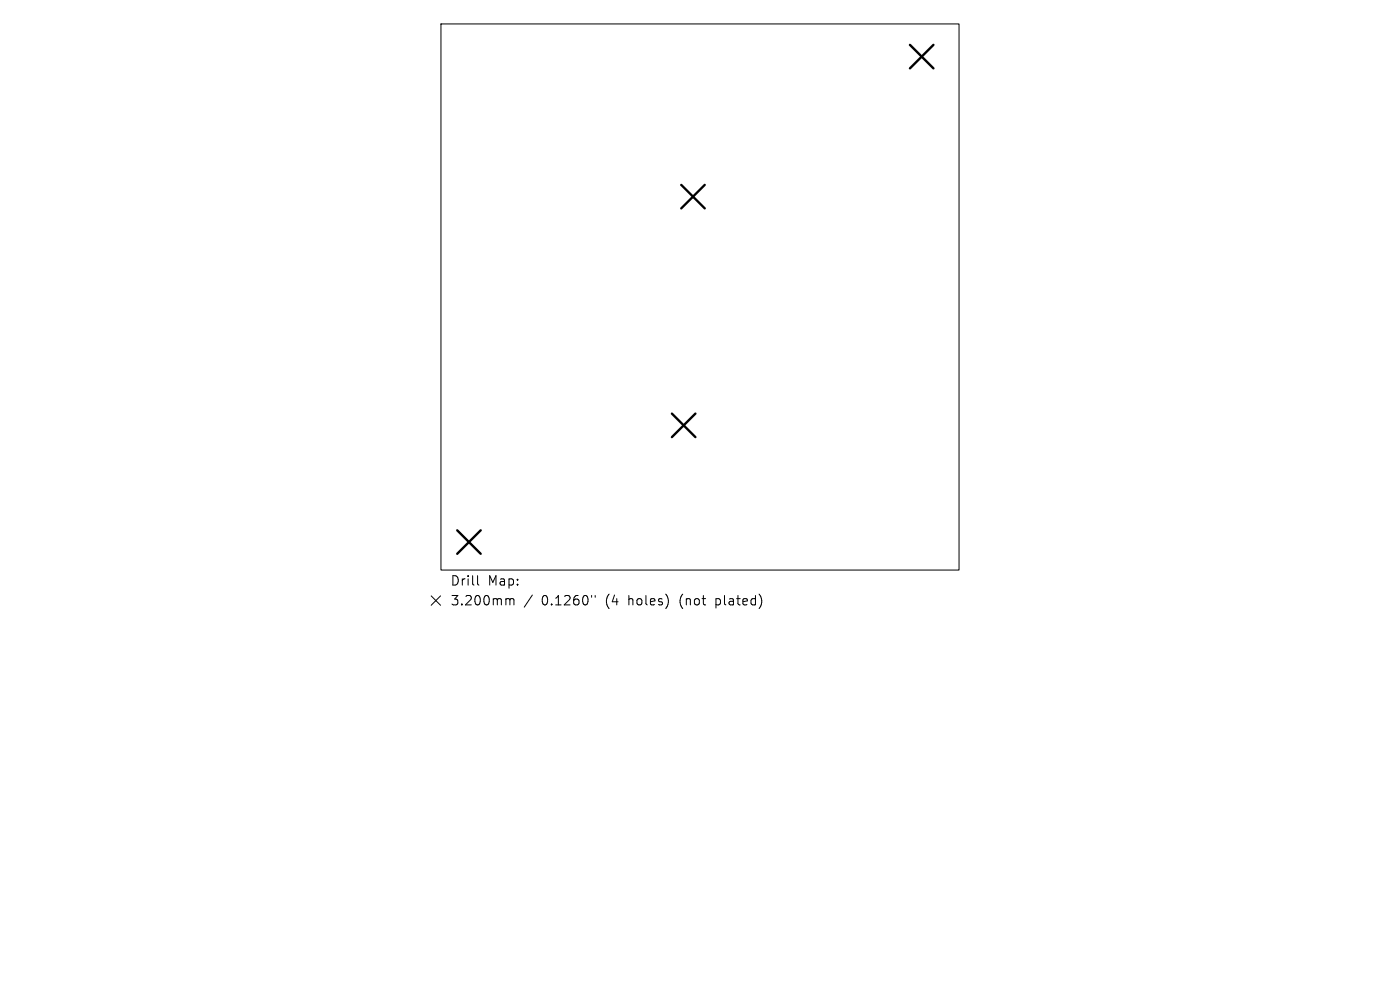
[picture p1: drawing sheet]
<svg xmlns="http://www.w3.org/2000/svg" width="297mm" height="210mm" viewBox="0 0 297 210" stroke-linecap="round" stroke-linejoin="round" font-family="sans-serif">
<defs><g id="words">
<g font-size="2.8">
<text x="95.5" y="124.5">Drill</text>
<text x="103.5" y="124.5">Map:</text>
<text x="95.5" y="128.7">3.200mm</text>
<text x="114.9" y="128.7">0.1260&quot;</text>
<text x="128.6" y="128.7">(4</text>
<text x="133.6" y="128.7">holes)</text>
<text x="144.7" y="128.7">(not</text>
<text x="152.5" y="128.7">plated)</text>
</g>
</g></defs>
<path d="M93.5 5.1h110v115.8h-110zM91.5 126.4l2 2M93.5 126.4l-2 2M101.3 122.1v1.7l.3 .3M107.6 127l.5 .1 .1 .2M108.2 127.3l.3-.3 .4 .1 .1 1.2M108.2 127.3v1M112.9 126.2l-1.7 2.6M125.5 126.3v.4M126.3 126.3v.4" fill="none" stroke="#000" stroke-width=".21"/>
<path d="M193 9.5l5 5M198 9.5l-5 5M144.5 39.2l5 5M149.5 39.2l-5 5M142.5 87.7l5 5M147.5 87.7l-5 5M97 112.5l5 5M102 112.5l-5 5" fill="none" stroke="#000" stroke-width=".5"/>
<use href="#words"/>
</svg>
